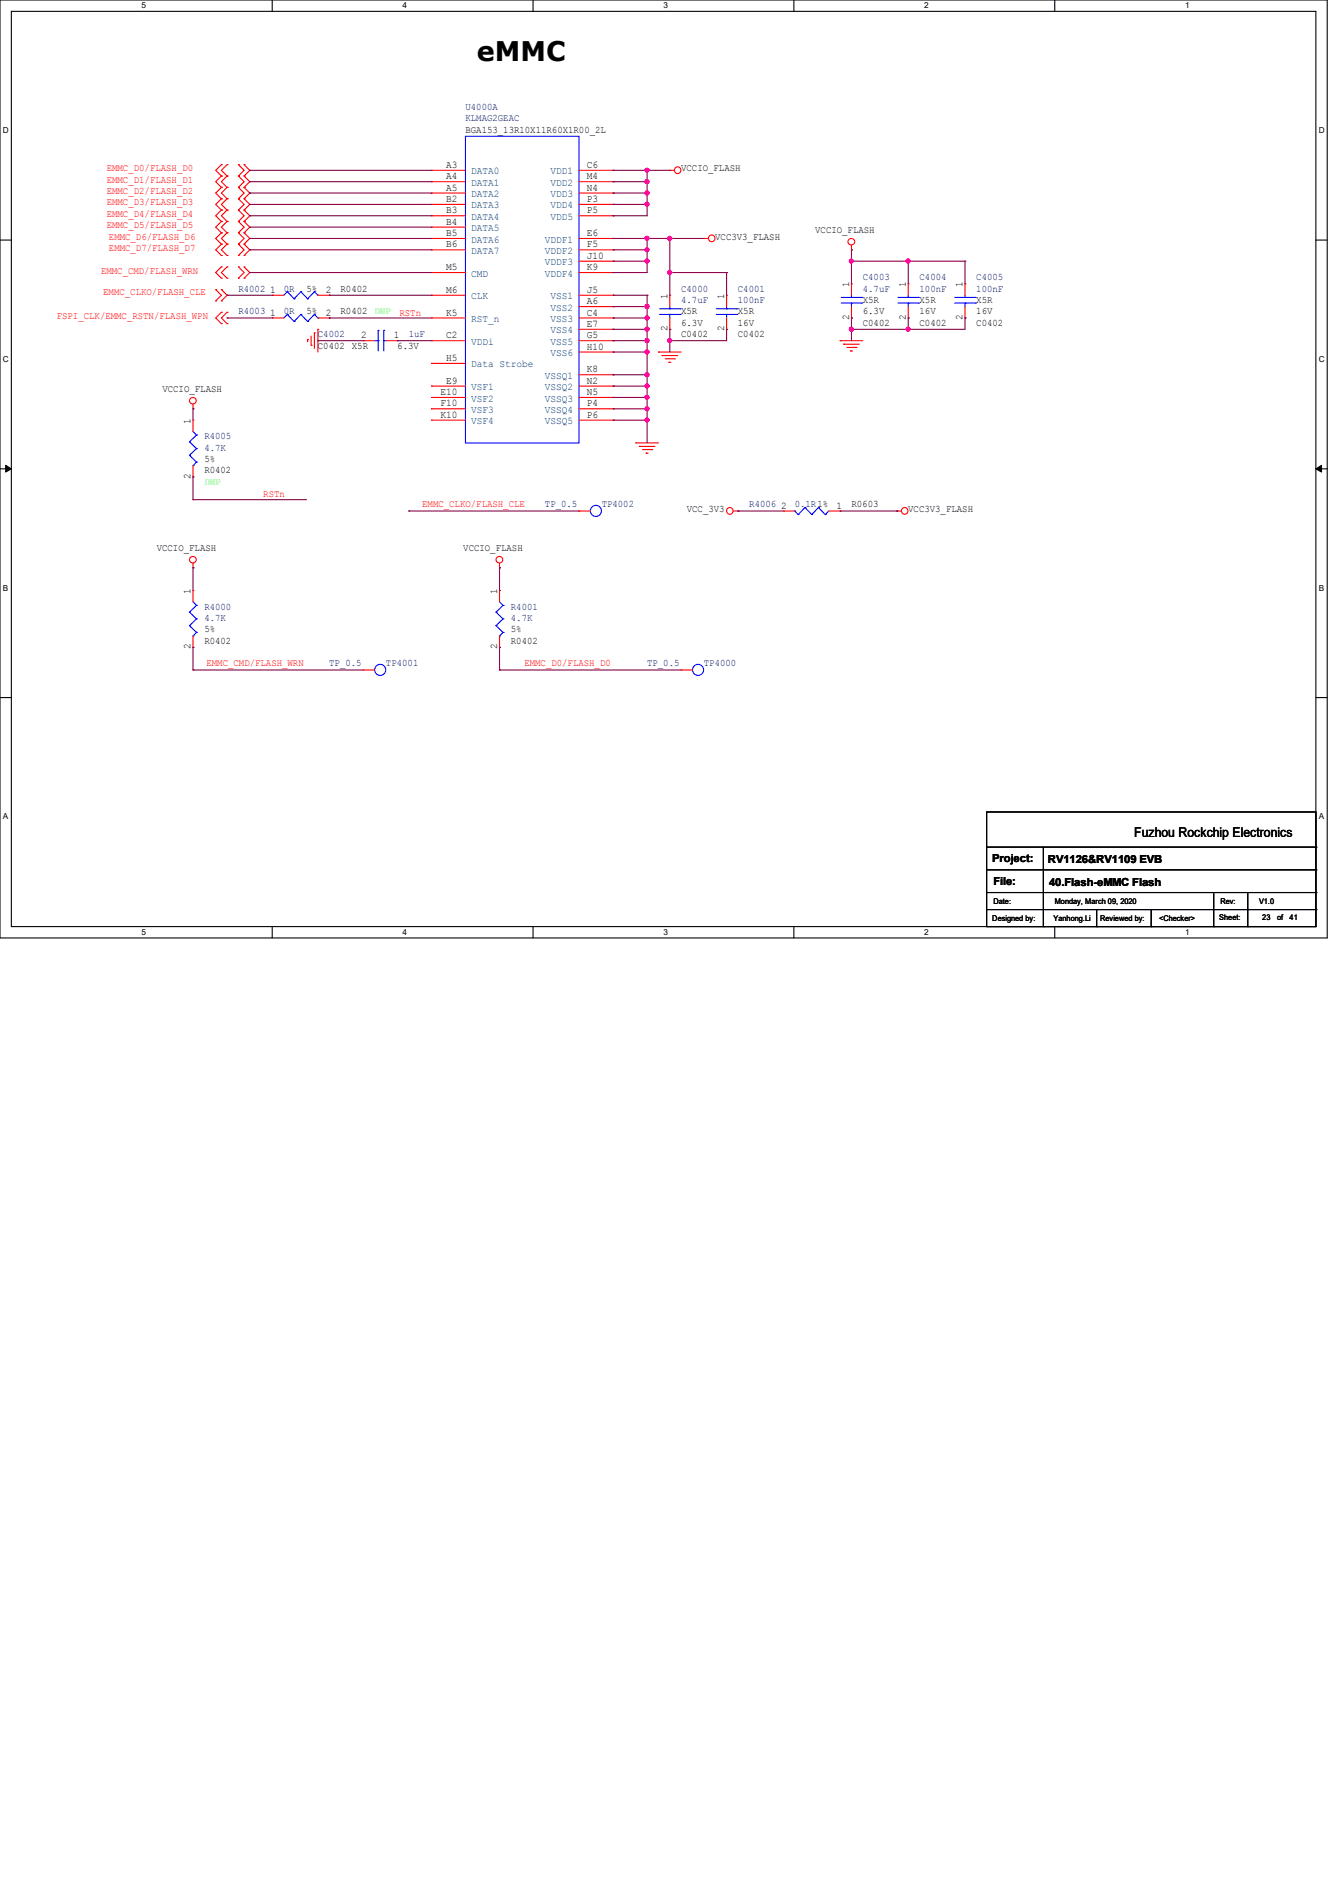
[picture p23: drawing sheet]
<svg xmlns="http://www.w3.org/2000/svg" width="210mm" height="297mm" viewBox="0 0 210 297" stroke-linecap="round" stroke-linejoin="round" font-family="sans-serif">
<defs><g id="words">
<text font-size="4.2" x="74.7" y="9.6">eMMC</text>
<text font-size="2.1" x="177.6" y="131">Fuzhou Rockchip Electronics</text>
<g font-size="1.7">
<text x="155.4" y="135">Project:</text>
<text x="164.1" y="135.1">RV1126&amp;RV1109 EVB</text>
<text x="155.6" y="138.5">File:</text>
<text x="164.3" y="138.7">40.Flash-eMMC Flash</text>
</g>
<g font-size="1.6" fill="#000080">
<text x="72.9" y="17.2">U4000A</text>
<text x="72.9" y="19">KLMAG2GEAC</text>
<text x="37.3" y="45.7">R4002</text>
<text x="44.4" y="45.7">0R</text>
<text x="106.7" y="45.7">C4000</text>
<text x="106.7" y="47.5">4.7uF</text>
<text x="115.6" y="45.7">C4001</text>
<text x="115.6" y="47.5">100nF</text>
<text x="135.1" y="43.9">C4003</text>
<text x="135.1" y="45.7">4.7uF</text>
<text x="144" y="43.9">C4004</text>
<text x="144" y="45.7">100nF</text>
<text x="152.9" y="43.9">C4005</text>
<text x="152.9" y="45.7">100nF</text>
<text x="37.3" y="49.2">R4003</text>
<text x="44.4" y="49.2">0R</text>
<text x="49.8" y="52.8">C4002</text>
<text x="64" y="52.8">1uF</text>
<text x="32" y="68.8">R4005</text>
<text x="32" y="70.6">4.7K</text>
<text x="85.3" y="79.5">TP_0.5</text>
<text x="94.2" y="79.5">TP4002</text>
<text x="117.3" y="79.5">R4006</text>
<text x="124.5" y="79.5">0.1R1%</text>
<text x="32" y="95.5">R4000</text>
<text x="80" y="95.5">R4001</text>
<text x="32" y="97.2">4.7K</text>
<text x="80" y="97.2">4.7K</text>
<text x="51.6" y="104.3">TP_0.5</text>
<text x="60.5" y="104.3">TP4001</text>
<text x="101.3" y="104.3">TP_0.5</text>
<text x="110.2" y="104.3">TP4000</text>
</g>
<g font-size="1.6">
<text x="72.9" y="20.8">BGA153_13R10X11R60X1R00_2L</text>
<text x="69.9" y="26.3">A3</text>
<text x="69.9" y="28.1">A4</text>
<text x="69.9" y="29.8">A5</text>
<text x="91.9" y="29.8">N4</text>
<text x="91.9" y="28.1">M4</text>
<text x="91.9" y="26.3">C6</text>
<text x="106.7" y="26.8">VCCIO_FLASH</text>
<text x="69.9" y="31.6">B2</text>
<text x="69.9" y="33.4">B3</text>
<text x="69.9" y="35.2">B4</text>
<text x="91.9" y="33.4">P5</text>
<text x="91.9" y="31.6">P3</text>
<text x="69.9" y="37">B5</text>
<text x="69.9" y="38.7">B6</text>
<text x="91.9" y="40.5">J10</text>
<text x="91.9" y="38.7">F5</text>
<text x="91.9" y="37">E6</text>
<text x="112" y="37.5">VCC3V3_FLASH</text>
<text x="127.7" y="36.4">VCCIO_FLASH</text>
<text x="42.3" y="45.8">1</text>
<text x="48" y="45.7">5%</text>
<text x="51" y="45.8">2</text>
<text x="53.3" y="45.7">R0402</text>
<text x="69.9" y="42.3">M5</text>
<text x="69.9" y="45.8">M6</text>
<text x="91.9" y="42.3">K9</text>
<text x="91.9" y="47.6">A6</text>
<text x="91.9" y="45.8">J5</text>
<text x="104.5" y="46.8" transform="rotate(-90 104.5 46.8)">1</text>
<text x="113.4" y="46.8" transform="rotate(-90 113.4 46.8)">1</text>
<text x="133" y="45" transform="rotate(-90 133 45)">1</text>
<text x="135.1" y="47.5">X5R</text>
<text x="141.9" y="45" transform="rotate(-90 141.9 45)">1</text>
<text x="144" y="47.5">X5R</text>
<text x="150.8" y="45" transform="rotate(-90 150.8 45)">1</text>
<text x="152.9" y="47.5">X5R</text>
<text x="42.3" y="49.4">1</text>
<text x="48" y="49.2">5%</text>
<text x="51" y="49.4">2</text>
<text x="53.3" y="49.2">R0402</text>
<text x="56.6" y="53">2</text>
<text x="61.7" y="53">1</text>
<text x="69.9" y="49.4">K5</text>
<text x="69.9" y="53">C2</text>
<text x="91.9" y="51.2">E7</text>
<text x="91.9" y="49.4">C4</text>
<text x="91.9" y="53">G5</text>
<text x="104.5" y="51.9" transform="rotate(-90 104.5 51.9)">2</text>
<text x="106.7" y="52.8">C0402</text>
<text x="106.7" y="49.2">X5R</text>
<text x="106.7" y="51">6.3V</text>
<text x="113.4" y="51.9" transform="rotate(-90 113.4 51.9)">2</text>
<text x="115.6" y="52.8">C0402</text>
<text x="115.6" y="49.2">X5R</text>
<text x="115.6" y="51">16V</text>
<text x="133" y="50.1" transform="rotate(-90 133 50.1)">2</text>
<text x="135.1" y="51">C0402</text>
<text x="135.1" y="49.2">6.3V</text>
<text x="141.9" y="50.1" transform="rotate(-90 141.9 50.1)">2</text>
<text x="144" y="51">C0402</text>
<text x="144" y="49.2">16V</text>
<text x="150.8" y="50.1" transform="rotate(-90 150.8 50.1)">2</text>
<text x="152.9" y="51">C0402</text>
<text x="152.9" y="49.2">16V</text>
<text x="49.8" y="54.6">C0402</text>
<text x="55.1" y="54.6">X5R</text>
<text x="62.2" y="54.6">6.3V</text>
<text x="69.9" y="56.5">H5</text>
<text x="91.9" y="58.3">K8</text>
<text x="91.9" y="54.7">H10</text>
<text x="25.4" y="61.3">VCCIO_FLASH</text>
<text x="69" y="61.8">E10</text>
<text x="69" y="63.6">F10</text>
<text x="69" y="65.4">K10</text>
<text x="69.9" y="60.1">E9</text>
<text x="91.9" y="63.6">P4</text>
<text x="91.9" y="61.8">N5</text>
<text x="91.9" y="60.1">N2</text>
<text x="91.9" y="65.4">P6</text>
<text x="29.8" y="66.3" transform="rotate(-90 29.8 66.3)">1</text>
<text x="29.8" y="75" transform="rotate(-90 29.8 75)">2</text>
<text x="32" y="74.1">R0402</text>
<text x="32" y="72.3">5%</text>
<text x="107.6" y="80.2">VCC_3V3</text>
<text x="122.3" y="79.6">2</text>
<text x="131" y="79.6">1</text>
<text x="133.3" y="79.5">R0603</text>
<text x="142.2" y="80.2">VCC3V3_FLASH</text>
<text x="24.6" y="86.2">VCCIO_FLASH</text>
<text x="72.6" y="86.2">VCCIO_FLASH</text>
<text x="29.8" y="93" transform="rotate(-90 29.8 93)">1</text>
<text x="77.9" y="93" transform="rotate(-90 77.9 93)">1</text>
<text x="29.8" y="101.7" transform="rotate(-90 29.8 101.7)">2</text>
<text x="32" y="100.8">R0402</text>
<text x="32" y="99">5%</text>
<text x="77.9" y="101.7" transform="rotate(-90 77.9 101.7)">2</text>
<text x="80" y="100.8">R0402</text>
<text x="80" y="99">5%</text>
</g>
<g font-size="1.6" fill="#f00">
<text x="16.7" y="26.8">EMMC_D0/FLASH_D0</text>
<text x="16.7" y="28.6">EMMC_D1/FLASH_D1</text>
<text x="16.7" y="30.4">EMMC_D2/FLASH_D2</text>
<text x="16.7" y="32.2">EMMC_D3/FLASH_D3</text>
<text x="16.7" y="34">EMMC_D4/FLASH_D4</text>
<text x="16.7" y="35.7">EMMC_D5/FLASH_D5</text>
<text x="17.1" y="37.5">EMMC_D6/FLASH_D6</text>
<text x="17.1" y="39.3">EMMC_D7/FLASH_D7</text>
<text x="15.8" y="42.8">EMMC_CMD/FLASH_WRN</text>
<text x="16.2" y="46.2">EMMC_CLKO/FLASH_CLE</text>
<text x="8.9" y="50">FSPI_CLK/EMMC_RSTN/FLASH_WPN</text>
<text x="62.6" y="49.4">RSTn</text>
<text x="41.2" y="77.9">RSTn</text>
<text x="66.1" y="79.5">EMMC_CLKO/FLASH_CLE</text>
<text x="32.3" y="104.3">EMMC_CMD/FLASH_WRN</text>
<text x="82.1" y="104.3">EMMC_D0/FLASH_D0</text>
</g>
<g font-size="1.6" fill="#004080">
<text x="73.8" y="27.3">DATA0</text>
<text x="73.8" y="29.1">DATA1</text>
<text x="86.2" y="29.1">VDD2</text>
<text x="86.2" y="27.3">VDD1</text>
<text x="73.8" y="32.6">DATA3</text>
<text x="73.8" y="30.9">DATA2</text>
<text x="73.8" y="34.4">DATA4</text>
<text x="86.2" y="30.9">VDD3</text>
<text x="86.2" y="34.4">VDD5</text>
<text x="86.2" y="32.6">VDD4</text>
<text x="73.8" y="36.2">DATA5</text>
<text x="73.8" y="38">DATA6</text>
<text x="73.8" y="39.8">DATA7</text>
<text x="85.3" y="41.5">VDDF3</text>
<text x="85.3" y="39.8">VDDF2</text>
<text x="85.3" y="38">VDDF1</text>
<text x="73.8" y="43.3">CMD</text>
<text x="73.8" y="46.9">CLK</text>
<text x="85.3" y="43.3">VDDF4</text>
<text x="86.2" y="46.9">VSS1</text>
<text x="73.8" y="50.4">RST_n</text>
<text x="73.8" y="54">VDDi</text>
<text x="86.2" y="52.2">VSS4</text>
<text x="86.2" y="48.6">VSS2</text>
<text x="86.2" y="50.4">VSS3</text>
<text x="86.2" y="54">VSS5</text>
<text x="73.8" y="57.5">Data Strobe</text>
<text x="85.3" y="59.3">VSSQ1</text>
<text x="86.2" y="55.8">VSS6</text>
<text x="73.8" y="61.1">VSF1</text>
<text x="73.8" y="62.9">VSF2</text>
<text x="73.8" y="64.6">VSF3</text>
<text x="85.3" y="64.6">VSSQ4</text>
<text x="85.3" y="62.9">VSSQ3</text>
<text x="85.3" y="61.1">VSSQ2</text>
<text x="73.8" y="66.4">VSF4</text>
<text x="85.3" y="66.4">VSSQ5</text>
</g>
<g font-size="1.6" fill="#0f0">
<text x="58.7" y="49.2">DNP</text>
<text x="32" y="75.9">DNP</text>
</g>
<g font-size="1.3">
<text x="22.2" y="1.3">5</text>
<text x="63" y="1.3">4</text>
<text x="103.9" y="1.3">3</text>
<text x="144.7" y="1.3">2</text>
<text x="185.6" y="1.3">1</text>
<text x=".5" y="20.8">D</text>
<text x="206.5" y="20.8">D</text>
<text x=".5" y="56.6">C</text>
<text x="206.5" y="56.6">C</text>
<text x=".5" y="92.5">B</text>
<text x="206.5" y="92.5">B</text>
<text x=".5" y="128.3">A</text>
<text x="206.5" y="128.3">A</text>
<text x="22.2" y="146.4">5</text>
<text x="63" y="146.4">4</text>
<text x="103.9" y="146.4">3</text>
<text x="144.7" y="146.4">2</text>
<text x="185.6" y="146.4">1</text>
</g>
<g font-size="1.2">
<text x="155.6" y="141.6">Date:</text>
<text x="165.2" y="141.6">Monday, March 09, 2020</text>
<text x="191.1" y="141.6">Rev:</text>
<text x="197.2" y="141.6">V1.0</text>
<text x="155.4" y="144.3">Designed by:</text>
<text x="165" y="144.3">Yanhong.Li</text>
<text x="172.3" y="144.3">Reviewed by:</text>
<text x="181.5" y="144.3">&lt;Checker&gt;</text>
<text x="191" y="144.1">Sheet:</text>
<text x="197.7" y="144.1">23</text>
<text x="200" y="144.1">of</text>
<text x="202" y="144.1">41</text>
</g>
</g></defs>
<path d="M0 0h207.9v146.9h-207.9zM1.8 1.8h204.3v143.3h-204.3z" fill="none" stroke="#000" stroke-width=".17"/>
<g fill="#fff">
<path d="M22.2 .2h.7v1.4h-.7z"/>
<path d="M22.2 145.2h.7v1.4h-.7z"/>
</g>
<path d="M42.6 0v1.8M42.6 145.1v1.8" fill="none" stroke="#000" stroke-width=".17"/>
<g fill="#fff">
<path d="M63 .2h.7v1.4h-.7z"/>
<path d="M63 145.2h.7v1.4h-.7z"/>
</g>
<path d="M83.5 0v1.8M83.5 145.1v1.8" fill="none" stroke="#000" stroke-width=".17"/>
<g fill="#fff">
<path d="M103.9 .2h.7v1.4h-.7z"/>
<path d="M103.9 145.2h.7v1.4h-.7z"/>
</g>
<path d="M124.3 0v1.8M124.3 145.1v1.8" fill="none" stroke="#000" stroke-width=".17"/>
<g fill="#fff">
<path d="M144.7 .2h.7v1.4h-.7z"/>
<path d="M144.7 145.2h.7v1.4h-.7z"/>
</g>
<path d="M165.2 0v1.8M165.2 145.1v1.8" fill="none" stroke="#000" stroke-width=".17"/>
<g fill="#fff">
<path d="M185.6 .2h.7v1.4h-.7z"/>
<path d="M185.6 145.2h.7v1.4h-.7z"/>
<path d="M.5 19.7h.9v1.4h-.9z"/>
<path d="M206.5 19.7h.9v1.4h-.9z"/>
<path d="M.5 55.5h.9v1.4h-.9z"/>
<path d="M206.5 55.5h.9v1.4h-.9z"/>
</g>
<path d="M0 37.6h1.8M206.1 37.6h1.8" fill="none" stroke="#000" stroke-width=".17"/>
<g fill="#fff">
<path d="M.5 91.3h.8v1.4h-.8z"/>
<path d="M206.5 91.3h.8v1.4h-.8z"/>
</g>
<path d="M0 73.4h1.8M206.1 73.4h1.8" fill="none" stroke="#000" stroke-width=".17"/>
<path d="M.9 72.9l.9 .5-.9 .5zM206.1 73.4l.9-.5v1z" fill="#000" stroke="#000" stroke-width=".16"/>
<g fill="#fff">
<path d="M.5 127.1h.8v1.4h-.8z"/>
<path d="M206.5 127.1h.8v1.4h-.8z"/>
</g>
<g fill="none" stroke="#000" stroke-width=".17">
<path d="M0 109.2h1.8M206.1 109.2h1.8M154.5 127.1h51.6v18h-51.6zM154.5 132.6h51.6M154.5 136.2h51.6M154.5 139.7h51.6M163.4 132.6v12.5M190.1 139.7v5.4M195.4 139.7v5.4M206.1 132.6h.1M206.1 136.2h.1M206.1 139.7h.1"/>
<path d="M154.5 142.4h51.6M163.4 145.1h.1M171.7 145.1h.1M171.7 142.4v2.7M180.3 145.1h.1M180.3 142.4v2.7M190.1 145.1h.1M195.4 145.1h.1M206.1 142.4h.1"/>
</g>
<g fill="none" stroke="#f00" stroke-width=".17">
<path d="M34.7 25.8h.1M34.7 27.6h.1M34.7 29.3h.1M34.7 31.1h.1M34.7 32.9h.1M34.7 34.7h.1M34.7 36.4h.1M34.7 38.2h.1M34.7 36.4l-.9 .9 .9 .9M34.7 31.1l-.9 .9 .9 .9M34.7 25.8l-.9 .9 .9 .9M34.7 32.9l-.9 .9 .9 .9"/>
<path d="M34.7 27.6l-.9 .8 .9 .9M34.7 34.7l-.9 .9 .9 .8M34.7 29.3l-.9 .9 .9 .9M34.7 38.2l-.9 .9 .9 .9M35.6 25.8h.1M35.6 27.6h.1M35.6 29.3h.1M35.6 31.1h.1M35.6 32.9h.1M35.6 34.7h.1M35.6 36.4h.1M35.6 38.2h.1"/>
<path d="M35.6 38.2l-.9 .9 .9 .9M35.6 29.3l-.9 .9 .9 .9M35.6 25.8l-.9 .9 .9 .9M35.6 31.1l-.9 .9 .9 .9M35.6 27.6l-.9 .8 .9 .9M35.6 32.9l-.9 .9 .9 .9M35.6 34.7l-.9 .9 .9 .8M35.6 36.4l-.9 .9 .9 .9M37.3 25.8h.1M37.3 27.6h.1M37.3 29.3h.1M37.3 31.1h.1"/>
<path d="M37.3 32.9h.1M37.3 34.7h.1M37.3 36.4h.1M37.3 38.2h.1M37.3 38.2l.9 .9-.9 .9M37.3 25.8l.9 .9-.9 .9M37.3 29.3l.9 .9-.9 .9M37.3 27.6l.9 .8-.9 .9M37.3 31.1l.9 .9-.9 .9M37.3 34.7l.9 .9-.9 .8M37.3 32.9l.9 .9-.9 .9M37.3 36.4l.9 .9-.9 .9"/>
<path d="M38.2 27.6h.1M38.2 25.8h.1M38.2 29.3h.1M38.2 31.1h.1M38.2 32.9h.1M38.2 34.7h.1M38.2 36.4h.1M38.2 38.2h.1M38.2 36.4l.9 .9-.9 .9M38.2 25.8l.9 .9-.9 .9M38.2 31.1l.9 .9-.9 .9M38.2 27.6l.9 .8-.9 .9"/>
<path d="M38.2 32.9l.9 .9-.9 .9M38.2 29.3l.9 .9-.9 .9M38.2 38.2l.9 .9-.9 .9M38.2 34.7l.9 .9-.9 .8M67.6 32h.1M67.6 26.7h.1M67.6 28.4h.1M67.6 30.2h.1M67.6 33.8h.1M67.6 35.6h.1M67.6 37.3h.1M67.6 39.1h.1"/>
<path d="M67.6 26.7h5.3M67.6 37.3h5.3M67.6 32h5.3M67.6 28.4h5.3M67.6 30.2h5.3M67.6 33.8h5.3M67.6 35.6h5.3M67.6 39.1h5.3M90.7 26.7h5.3M90.7 37.3h5.3M90.7 32h5.3M90.7 28.4h5.3"/>
<path d="M90.7 30.2h5.3M90.7 33.8h5.3M90.7 39.1h5.3M96 39.1h.1M96 37.3h.1M96 30.2h.1M96 28.4h.1M96 26.7h.1M96 33.8h.1M96 32h.1M104.9 26.7h.1M104.9 26.7h.7"/>
<path d="M110.2 37.3h.1M110.2 37.3h.8M133.3 39.1h.1M133.3 38.4v.7M33.8 45.3h.1M33.8 47.1h.1M33.8 45.3l.9 .9-.9 .9M34.7 47.1h.1M34.7 45.3h.1M34.7 41.8h.1M34.7 43.6h.1M34.7 40h.1"/>
<path d="M34.7 50.7h.1M34.7 48.9h.1M34.7 45.3l.9 .9-.9 .9M34.7 41.8l-.9 .9 .9 .9M34.7 48.9l-.9 .9 .9 .9M35.6 41.8h.1M35.6 43.6h.1M35.6 40h.1M35.6 50.7h.1M35.6 48.9h.1M35.6 41.8l-.9 .9 .9 .9M35.6 48.9l-.9 .9 .9 .9"/>
<path d="M37.3 41.8h.1M37.3 43.6h.1M37.3 40h.1M37.3 41.8l.9 .9-.9 .9M38.2 43.6h.1M38.2 41.8h.1M38.2 40h.1M38.2 41.8l.9 .9-.9 .9M42.7 49.8h.1M42.7 46.2h.1M42.7 49.8h1.7M42.7 46.2h1.7"/>
<path d="M48.2 53.2h.1M48.2 53.2v.3M48.7 54.1h.1M48.7 52.6v1.5M49.2 52.1h.1M49.2 52.1v2.5M49.8 51.6h.1M49.8 51.6v3.5M49.8 49.8h1.8M49.8 46.2h1.8M51.6 49.8h.1M51.6 46.2h.1"/>
<path d="M56.9 53.3h.1M56.9 53.3h1.8M60.5 53.3h1.7M62.2 53.3h.1M67.6 49.8h.1M67.6 53.3h.1M67.6 42.7h.1M67.6 46.2h.1M67.6 56.9h.1M67.6 53.3h5.3M67.6 49.8h5.3M67.6 46.2h5.3"/>
<path d="M67.6 42.7h5.3M67.6 56.9h5.3M90.7 53.3h5.3M90.7 55.1h5.3M90.7 49.8h5.3M90.7 46.2h5.3M90.7 42.7h5.3M90.7 51.6h5.3M90.7 40.9h5.3M90.7 48h5.3M90.7 58.7h5.3M96 42.7h.1"/>
<path d="M96 51.6h.1M96 40.9h.1M96 48h.1M96 46.2h.1M96 58.7h.1M96 49.8h.1M96 53.3h.1M96 55.1h.1M103.1 55.1h.1M103.1 55.1h3.6M103.7 55.7h.1M103.7 55.7h2.4"/>
<path d="M104.2 56.2h1.4M104.7 56.7h.1M104.7 56.7h.4M104.9 46.2h.1M104.9 51.6h.1M104.9 46.2v1.8M104.9 49.8v1.8M105.6 56.2h.1M113.8 46.2h.1M113.8 51.6h.1M113.8 46.2v1.8M113.8 49.8v1.8"/>
<path d="M131.6 53.3h.1M131.6 53.3h3.5M132.1 53.9h.1M132.1 53.9h2.5M132.6 54.4h1.5M133.2 54.9h.1M133.2 54.9h.3M133.3 44.4h.1M133.3 49.8h.1M133.3 44.4v1.8M133.3 48v1.8M134.1 54.4h.1"/>
<path d="M142.2 44.4h.1M142.2 49.8h.1M142.2 44.4v1.8M142.2 48v1.8M151.1 44.4h.1M151.1 49.8h.1M151.1 44.4v1.8M151.1 48v1.8M30.2 64h.1M30.2 65.8h.1M30.2 74.7h.1M30.2 63.3v.7"/>
<path d="M30.2 65.8v1.8M30.2 72.9v1.8M67.6 60.5h.1M67.6 62.2h.1M67.6 64h.1M67.6 65.8h.1M67.6 64h5.3M67.6 62.2h5.3M67.6 60.5h5.3M67.6 65.8h5.3M90.7 64h5.3M90.7 62.2h5.3"/>
<path d="M90.7 60.5h5.3M90.7 65.8h5.3M96 64h.1M96 62.2h.1M96 60.5h.1M96 65.8h.1M99.6 69.3h.1M99.6 69.3h3.5M100.1 69.9h.1M100.1 69.9h2.5M100.6 70.4h1.5M101.2 71h.1"/>
<path d="M101.2 71h.3M102.1 70.4h.1M30.2 88.9h.1M30.2 92.5h.1M30.2 88.2v.7M30.2 92.5v1.7M30.2 99.6v1.7M78.2 88.9h.1M78.2 92.5h.1M78.2 88.2v.7M78.2 92.5v1.7M78.2 99.6v1.7"/>
<path d="M90.7 80h.1M90.7 80h1.8M114.9 80h.7M115.6 80h.1M122.7 80h.1M122.7 80h1.8M129.8 80h1.8M131.6 80h.1M140.5 80h.1M140.5 80h.7M30.2 101.3h.1M56.9 104.9h.1"/>
<path d="M56.9 104.9h1.8M78.2 101.3h.1M106.7 104.9h.1M106.7 104.9h1.8"/>
<circle cx="106.1" cy="26.6" r=".52"/>
<circle cx="111.5" cy="37.3" r=".52"/>
<circle cx="133.3" cy="37.8" r=".52"/>
<circle cx="30.2" cy="62.7" r=".52"/>
<circle cx="114.3" cy="80" r=".52"/>
<circle cx="141.7" cy="80" r=".52"/>
<circle cx="30.2" cy="87.6" r=".52"/>
<circle cx="78.2" cy="87.6" r=".52"/>
</g>
<g fill="none" stroke="#00f" stroke-width=".17">
<path d="M72.9 21.3h17.8v48h-17.8zM45 49.2h.1M45 45.7h.1M45 49.2l-.6 .6M45 49.2l1.1 1.1M45 45.7l-.6 .5M45 45.7l1.1 1.1M46.1 50.3h.1M46.1 46.8h.1M47.1 49.2h.1M47.1 45.7h.1M47.1 49.2l-1 1.1"/>
<path d="M47.1 49.2l1.1 1.1M47.1 45.7l-1 1.1M47.1 45.7l1.1 1.1M48.2 50.3h.1M48.2 46.8h.1M49.2 49.2h.1M49.2 45.7h.1M49.2 49.2l-1 1.1M49.2 49.2l.6 .6M49.2 45.7l-1 1.1M49.2 45.7l.6 .5M49.8 49.8h.1"/>
<path d="M49.8 46.2h.1M58.7 53.3h.5M59.2 51.7h.1M59.2 53.3h.1M59.2 51.7v3.2M60.1 53.3h.1M60.1 51.7h.1M60.1 53.3h.4M60.1 51.7v3.2M103.3 49.2h3.2M103.3 48.3h3.2M104.9 48.3h.1"/>
<path d="M104.9 49.2h.1M104.9 48v.3M104.9 49.2v.6M106.5 49.2h.1M106.5 48.3h.1M112.2 49.2h3.2M112.2 48.3h3.2M113.8 48.3h.1M113.8 49.2h.1M113.8 48v.3M113.8 49.2v.6M115.4 49.2h.1"/>
<path d="M115.4 48.3h.1M131.7 47.5h3.3M131.7 46.6h3.3M133.3 46.6h.1M133.3 47.5h.1M133.3 46.2v.4M133.3 47.5v.5M135 47.5h.1M135 46.6h.1M140.6 47.5h3.2M140.6 46.6h3.2M142.2 46.6h.1"/>
<path d="M142.2 47.5h.1M142.2 46.2v.4M142.2 47.5v.5M143.8 47.5h.1M143.8 46.6h.1M149.5 47.5h3.2M149.5 46.6h3.2M151.1 46.6h.1M151.1 47.5h.1M151.1 46.2v.4M151.1 47.5v.5M152.7 47.5h.1"/>
<path d="M152.7 46.6h.1M29.7 69.2h.1M29.7 71.3h.1M29.7 69.2l1.1 1M29.7 71.3l1.1 1M30.2 72.9h.1M30.2 67.6l.6 .5M30.8 68.1h.1M30.8 70.2h.1M30.8 72.3h.1M30.8 68.1l-1.1 1.1M30.8 70.2l-1.1 1.1"/>
<path d="M30.8 72.3l-.6 .6M126.1 79.5h.1M126.1 79.5l1 1.1M126.1 79.5l-1.1 1.1M128.2 79.5h.1M128.2 79.5l1 1.1M128.2 79.5l-1.1 1.1M29.7 95.8h.1M29.7 98h.1M29.7 95.8l1.1 1.1M29.7 98l1.1 1M30.2 99.6h.1"/>
<path d="M30.2 94.2l.6 .6M30.8 94.8h.1M30.8 96.9h.1M30.8 99h.1M30.8 94.8l-1.1 1M30.8 96.9l-1.1 1.1M30.8 99l-.6 .6M77.7 95.8h.1M77.7 98h.1M77.7 95.8l1.1 1.1M77.7 98l1.1 1M78.2 99.6h.1"/>
<path d="M78.2 94.2l.6 .6M78.8 94.8h.1M78.8 96.9h.1M78.8 99h.1M78.8 94.8l-1.1 1M78.8 96.9l-1.1 1.1M78.8 99l-.6 .6M124.5 80h.1M124.5 80l.5 .6M125 80.6h.1M127.1 80.6h.1M129.2 80.6h.1"/>
<path d="M129.8 80l-.6 .6"/>
<circle cx="93.3" cy="80" r=".87"/>
<circle cx="59.5" cy="104.9" r=".87"/>
<circle cx="109.3" cy="104.9" r=".87"/>
</g>
<g fill="none" stroke="#800040" stroke-width=".17">
<path d="M39.1 26.7h.1M39.1 28.4h.1M39.1 30.2h.1M39.1 32h.1M39.1 33.8h.1M39.1 35.6h.1M39.1 37.3h.1M39.1 39.1h.1M39.1 26.7h28.5M39.1 37.3h28.5M39.1 28.4h28.5M39.1 30.2h28.5"/>
<path d="M39.1 32h28.5M39.1 33.8h28.5M39.1 35.6h28.5M39.1 39.1h28.5M96 33.8h.1M96 32h.1M96 26.7h.1M96 28.4h.1M96 30.2h.1M96 37.3h.1M96 39.1h.1M96 26.7h8.9"/>
<path d="M96 37.3h14.2M96 28.4h5.3M96 30.2h5.3M96 32h5.3M96 39.1h5.3M101.3 26.7h.1M101.3 37.3h.1M101.3 30.2h.1M101.3 39.1h.1M101.3 32h.1M101.3 28.4h.1M101.3 37.3v5.4h-5.3"/>
<path d="M101.3 26.7v7.1h-5.3M104.9 37.3h.1M104.9 37.3v8.9M133.3 39.1h.1M133.3 39.1v5.3M35.6 46.2h.1M35.6 49.8h.1M35.6 46.2h7.1M35.6 49.8h7.1M39.1 42.7h.1M39.1 42.7h28.5M49.8 53.3h.1"/>
<path d="M49.8 53.3h7.1M51.6 49.8h.1M51.6 46.2h.1M51.6 46.2h16M51.6 49.8h16M62.2 53.3h.1M62.2 53.3h5.4M96 53.3h.1M96 40.9h.1M96 49.8h.1M96 51.6h.1M96 42.7h.1"/>
<path d="M96 58.7h.1M96 46.2h.1M96 48h.1M96 55.1h.1M96 51.6h5.3M96 40.9h5.3M96 46.2h5.3M96 49.8h5.3M96 53.3h5.3M96 58.7h5.3M96 48h5.3M96 55.1h5.3"/>
<path d="M101.3 55.1h.1M101.3 53.3h.1M101.3 51.6h.1M101.3 58.7h.1M101.3 40.9h.1M101.3 46.2h.1M101.3 48h.1M101.3 49.8h.1M101.3 46.2v23.1M104.9 42.7h.1M104.9 51.6h.1M104.9 53.3h.1"/>
<path d="M104.9 42.7h8.9M104.9 51.6v3.5M113.8 42.7h.1M113.8 51.6h.1M113.8 51.6v1.7h-8.9M113.8 42.7v3.5M133.3 51.6h.1M133.3 49.8h.1M133.3 40.9h.1M133.3 49.8v3.5M133.3 40.9h17.8M142.2 49.8h.1"/>
<path d="M142.2 40.9h.1M142.2 51.6h.1M142.2 40.9v3.5M142.2 49.8v1.8M151.1 49.8h.1M151.1 40.9h.1M151.1 49.8v1.8h-17.8M151.1 40.9v3.5M30.2 64h.1M30.2 74.7h.1M30.2 78.2h.1M30.2 64v1.8"/>
<path d="M30.2 74.7v3.5M30.2 78.2h17.8M96 62.2h.1M96 60.5h.1M96 64h.1M96 65.8h.1M96 62.2h5.3M96 60.5h5.3M96 64h5.3M96 65.8h5.3M101.3 62.2h.1M101.3 64h.1"/>
<path d="M101.3 65.8h.1M101.3 60.5h.1M30.2 88.9h.1M30.2 88.9v3.6M64 80h.1M64 80h26.7M78.2 88.9h.1M78.2 88.9v3.6M115.6 80h.1M115.6 80h7.1M131.6 80h8.9M140.5 80h.1"/>
<path d="M30.2 101.3h.1M30.2 104.9h.1M30.2 101.3v3.6M30.2 104.9h26.7M78.2 104.9h.1M78.2 101.3h.1M78.2 104.9h28.5M78.2 101.3v3.6"/>
</g>
<g fill="#f0f" stroke="#f0f" stroke-width=".17">
<circle cx="142.2" cy="51.5" r=".32"/>
<circle cx="133.3" cy="51.5" r=".32"/>
<circle cx="142.2" cy="40.9" r=".32"/>
<circle cx="133.3" cy="40.9" r=".32"/>
<circle cx="101.3" cy="64" r=".32"/>
<circle cx="101.3" cy="58.7" r=".32"/>
<circle cx="101.3" cy="55.1" r=".32"/>
<circle cx="101.3" cy="39.1" r=".32"/>
<circle cx="101.3" cy="37.3" r=".32"/>
<circle cx="101.3" cy="53.3" r=".32"/>
<circle cx="101.3" cy="32" r=".32"/>
<circle cx="101.3" cy="40.9" r=".32"/>
<circle cx="101.3" cy="28.4" r=".32"/>
<circle cx="101.3" cy="26.6" r=".32"/>
<circle cx="101.3" cy="30.2" r=".32"/>
<circle cx="101.3" cy="48" r=".32"/>
<circle cx="101.3" cy="49.8" r=".32"/>
<circle cx="101.3" cy="51.5" r=".32"/>
<circle cx="101.3" cy="62.2" r=".32"/>
<circle cx="101.3" cy="60.4" r=".32"/>
<circle cx="101.3" cy="65.8" r=".32"/>
<circle cx="104.9" cy="37.3" r=".32"/>
<circle cx="104.9" cy="42.7" r=".32"/>
<circle cx="104.9" cy="53.3" r=".32"/>
</g>
<use href="#words"/>
</svg>
